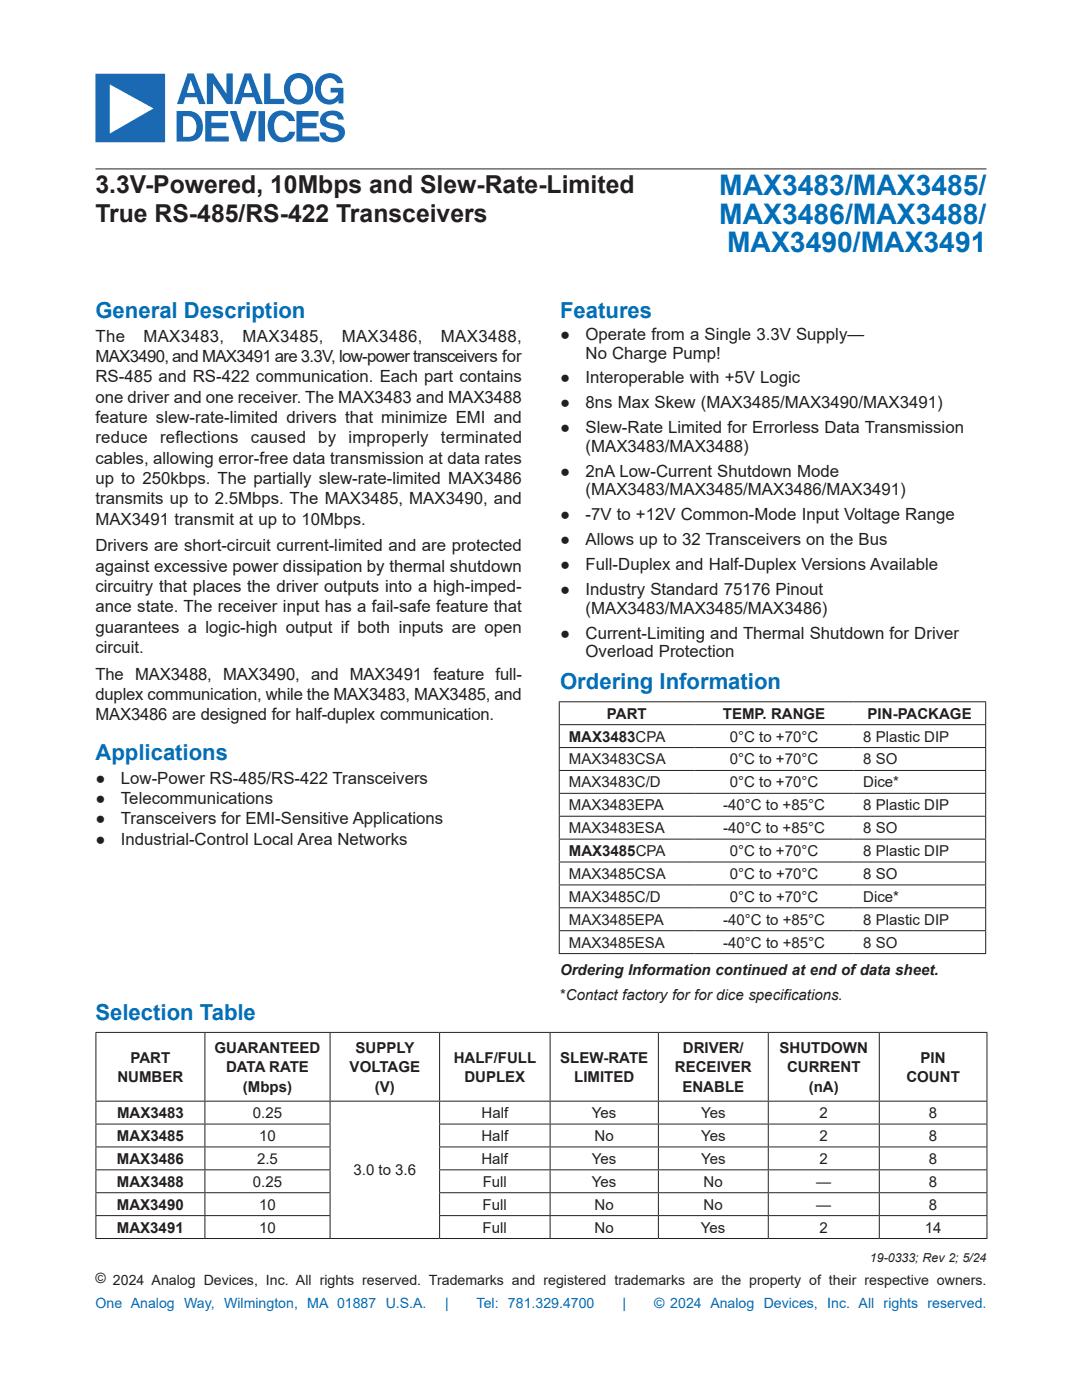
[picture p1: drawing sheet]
<svg xmlns="http://www.w3.org/2000/svg" width="216mm" height="279mm" viewBox="0 0 216 279" stroke-linecap="round" stroke-linejoin="round" font-family="sans-serif">
<defs><g id="words">
<g font-size="5.6" fill="#006fb9">
<text x="143.5" y="39">MAX3483/MAX3485/</text>
<text x="143.5" y="44.6">MAX3486/MAX3488/</text>
<text x="145.1" y="50.3">MAX3490/MAX3491</text>
</g>
<g font-size="4.9" fill="#231f20">
<text x="19" y="38.5">3.3V-Powered, 10Mbps and Slew-Rate-Limited</text>
<text x="19" y="44.4">True RS-485/RS-422 Transceivers</text>
</g>
<g font-size="4.4" fill="#006fb9">
<text x="19" y="63.4">General Description</text>
<text x="111.8" y="63.4">Features</text>
<text x="111.8" y="137.5">Ordering Information</text>
<text x="19" y="151.6">Applications</text>
<text x="19" y="203.5">Selection Table</text>
</g>
<g font-size="3.4" fill="#231f20">
<text x="19" y="68.2">The</text>
<text x="28.6" y="68.2">MAX3483,</text>
<text x="48.4" y="68.2">MAX3485,</text>
<text x="68.2" y="68.2">MAX3486,</text>
<text x="88" y="68.2">MAX3488,</text>
<text x="111.8" y="67.8">●</text>
<text x="116.8" y="71.5">No Charge Pump!</text>
<text x="116.8" y="67.8">Operate from a Single 3.3V Supply—</text>
<text x="19" y="72.3">MAX3490, and MAX3491 are 3.3V, low-power transceivers for</text>
<text x="19" y="76.3">RS-485 and RS-422 communication. Each part contains</text>
<text x="111.8" y="76.5">●</text>
<text x="116.8" y="76.5">Interoperable with +5V Logic</text>
<text x="19" y="80.4">one driver and one receiver. The MAX3483 and MAX3488</text>
<text x="111.8" y="81.5">●</text>
<text x="116.8" y="81.5">8ns Max Skew (MAX3485/MAX3490/MAX3491)</text>
<text x="19" y="84.4">feature slew-rate-limited drivers that minimize EMI and</text>
<text x="19" y="88.5">reduce</text>
<text x="31.9" y="88.5">reflections</text>
<text x="50.1" y="88.5">caused</text>
<text x="63.5" y="88.5">by</text>
<text x="69.5" y="88.5">improperly</text>
<text x="88" y="88.5">terminated</text>
<text x="111.8" y="86.5">●</text>
<text x="116.8" y="86.5">Slew-Rate Limited for Errorless Data Transmission</text>
<text x="19" y="92.5">cables, allowing error-free data transmission at data rates</text>
<text x="111.8" y="95.1">●</text>
<text x="116.8" y="90.2">(MAX3483/MAX3488)</text>
<text x="116.8" y="95.1">2nA Low-Current Shutdown Mode</text>
<text x="19" y="96.6">up to 250kbps. The partially slew-rate-limited MAX3486</text>
<text x="19" y="100.7">transmits up to 2.5Mbps. The MAX3485, MAX3490, and</text>
<text x="116.8" y="98.9">(MAX3483/MAX3485/MAX3486/MAX3491)</text>
<text x="19" y="104.7">MAX3491 transmit at up to 10Mbps.</text>
<text x="111.8" y="103.8">●</text>
<text x="116.8" y="103.8">-7V to +12V Common-Mode Input Voltage Range</text>
<text x="19" y="110">Drivers are short-circuit current-limited and are protected</text>
<text x="111.8" y="108.8">●</text>
<text x="111.8" y="113.8">●</text>
<text x="116.8" y="108.8">Allows up to 32 Transceivers on the Bus</text>
<text x="116.8" y="113.8">Full-Duplex and Half-Duplex Versions Available</text>
<text x="19" y="114.1">against excessive power dissipation by thermal shutdown</text>
<text x="19" y="118.2">circuitry that places the driver outputs into a high-imped-</text>
<text x="111.8" y="118.8">●</text>
<text x="116.8" y="118.8">Industry Standard 75176 Pinout</text>
<text x="19" y="122.2">ance state. The receiver input has a fail-safe feature that</text>
<text x="116.8" y="122.5">(MAX3483/MAX3485/MAX3486)</text>
<text x="19" y="126.3">guarantees a logic-high output if both inputs are open</text>
<text x="19" y="130.3">circuit.</text>
<text x="111.8" y="127.4">●</text>
<text x="116.8" y="127.4">Current-Limiting and Thermal Shutdown for Driver</text>
<text x="116.8" y="131.1">Overload Protection</text>
<text x="19" y="135.6">The MAX3488, MAX3490, and MAX3491 feature full-</text>
<text x="19" y="139.7">duplex communication, while the MAX3483, MAX3485, and</text>
<text x="19" y="143.8">MAX3486 are designed for half-duplex communication.</text>
<text x="19" y="156.4">●</text>
<text x="19" y="160.5">●</text>
<text x="24.1" y="156.4">Low-Power RS-485/RS-422 Transceivers</text>
<text x="24.1" y="160.5">Telecommunications</text>
<text x="19" y="164.5">●</text>
<text x="24.1" y="164.5">Transceivers for EMI-Sensitive Applications</text>
<text x="19" y="168.6">●</text>
<text x="24.1" y="168.6">Industrial-Control Local Area Networks</text>
</g>
<g font-size="3" fill="#231f20">
<text x="121.1" y="143.4">PART</text>
<text x="144.2" y="143.4">TEMP. RANGE</text>
<text x="173.1" y="143.4">PIN-PACKAGE</text>
<text x="113.5" y="148">MAX3483CPA</text>
<text x="145.6" y="148">0°C to +70°C</text>
<text x="172.2" y="148">8 Plastic DIP</text>
<text x="113.5" y="152.6">MAX3483CSA</text>
<text x="145.6" y="152.6">0°C to +70°C</text>
<text x="172.2" y="152.6">8 SO</text>
<text x="113.5" y="157.1">MAX3483C/D</text>
<text x="113.5" y="161.7">MAX3483EPA</text>
<text x="144.3" y="161.7">-40°C to +85°C</text>
<text x="145.6" y="157.1">0°C to +70°C</text>
<text x="172.2" y="157.1">Dice*</text>
<text x="172.2" y="161.7">8 Plastic DIP</text>
<text x="113.5" y="166.3">MAX3483ESA</text>
<text x="144.3" y="166.3">-40°C to +85°C</text>
<text x="172.2" y="166.3">8 SO</text>
<text x="113.5" y="170.8">MAX3485CPA</text>
<text x="145.6" y="170.8">0°C to +70°C</text>
<text x="172.2" y="170.8">8 Plastic DIP</text>
<text x="113.5" y="175.4">MAX3485CSA</text>
<text x="113.5" y="180">MAX3485C/D</text>
<text x="145.6" y="175.4">0°C to +70°C</text>
<text x="145.6" y="180">0°C to +70°C</text>
<text x="172.3" y="175.4">8 SO</text>
<text x="172.3" y="180">Dice*</text>
<text x="113.5" y="184.6">MAX3485EPA</text>
<text x="144.3" y="184.6">-40°C to +85°C</text>
<text x="172.3" y="184.6">8 Plastic DIP</text>
<text x="113.5" y="189.1">MAX3485ESA</text>
<text x="144.3" y="189.1">-40°C to +85°C</text>
<text x="172.3" y="189.1">8 SO</text>
<text x="111.8" y="194.7">Ordering Information continued at end ofdata sheet.</text>
<text x="111.8" y="199.6">*Contact factory for for dice specifications.</text>
<text x="23.4" y="215.9">NUMBER</text>
<text x="26" y="212.1">PART</text>
<text x="42.8" y="210.1">GUARANTEED</text>
<text x="45.1" y="214">DATA RATE</text>
<text x="69.8" y="214">VOLTAGE</text>
<text x="71" y="210.1">SUPPLY</text>
<text x="90.5" y="212.1">HALF/FULL</text>
<text x="92.7" y="215.9">DUPLEX</text>
<text x="111.8" y="212.1">SLEW-RATE</text>
<text x="114.6" y="215.9">LIMITED</text>
<text x="134.7" y="214">RECEIVER</text>
<text x="136.3" y="210.1">DRIVER/</text>
<text x="155.5" y="210.1">SHUTDOWN</text>
<text x="157" y="214">CURRENT</text>
<text x="180.9" y="215.9">COUNT</text>
<text x="183.7" y="212.1">PIN</text>
<text x="48.5" y="217.9">(Mbps)</text>
<text x="74.8" y="217.9">(V)</text>
<text x="136.2" y="217.9">ENABLE</text>
<text x="161.4" y="217.9">(nA)</text>
<text x="23.3" y="227.7">MAX3485</text>
<text x="23.3" y="223.1">MAX3483</text>
<text x="50.5" y="223.1">0.25</text>
<text x="51.7" y="227.7">10</text>
<text x="96.1" y="227.7">Half</text>
<text x="96.1" y="223.1">Half</text>
<text x="118.1" y="223.1">Yes</text>
<text x="118.6" y="227.7">No</text>
<text x="139.9" y="227.7">Yes</text>
<text x="139.9" y="223.1">Yes</text>
<text x="163.5" y="227.7">2</text>
<text x="163.5" y="223.1">2</text>
<text x="185.4" y="227.7">8</text>
<text x="185.4" y="223.1">8</text>
<text x="23.3" y="232.3">MAX3486</text>
<text x="51.3" y="232.3">2.5</text>
<text x="96.1" y="232.3">Half</text>
<text x="118.1" y="232.3">Yes</text>
<text x="139.9" y="232.3">Yes</text>
<text x="163.5" y="232.3">2</text>
<text x="185.4" y="232.3">8</text>
<text x="23.3" y="236.8">MAX3488</text>
<text x="50.4" y="236.8">0.25</text>
<text x="70.5" y="234.6">3.0 to 3.6</text>
<text x="96.3" y="236.8">Full</text>
<text x="118.1" y="236.8">Yes</text>
<text x="140.4" y="236.8">No</text>
<text x="162.9" y="236.8">—</text>
<text x="185.3" y="236.8">8</text>
<text x="23.3" y="246">MAX3491</text>
<text x="23.3" y="241.4">MAX3490</text>
<text x="51.7" y="246">10</text>
<text x="51.7" y="241.4">10</text>
<text x="96.3" y="246">Full</text>
<text x="96.3" y="241.4">Full</text>
<text x="118.6" y="246">No</text>
<text x="118.6" y="241.4">No</text>
<text x="139.9" y="246">Yes</text>
<text x="140.4" y="241.4">No</text>
<text x="162.9" y="241.4">—</text>
<text x="163.5" y="246">2</text>
<text x="184.5" y="246">14</text>
<text x="185.3" y="241.4">8</text>
</g>
<text font-size="2.8" fill="#231f20" x="19" y="256">© 2024 Analog Devices, Inc. All rights reserved. Trademarks and registered trademarks are the property of their respective owners.</text>
<g font-size="2.8" fill="#006fb9">
<text x="19" y="261">One Analog Way, Wilmington, MA 01887 U.S.A.</text>
<text x="88.8" y="261">|</text>
<text x="95.1" y="261">Tel: 781.329.4700</text>
<text x="124.2" y="261">|</text>
<text x="130.5" y="261">© 2024 Analog Devices, Inc. All rights reserved.</text>
</g>
<text font-size="2.5" fill="#231f20" x="173.6" y="251.9">19-0333; Rev 2; 5/24</text>
</g></defs>
<g fill="none" stroke="#231f20" stroke-width=".2">
<path d="M19.1 33.7h177.7M111.5 140.1h85.3M111.5 144.6h85.3M111.5 149.2h85.3M111.5 153.8h85.3M111.5 158.3h85.3M111.6 140.1v4.4M111.6 144.7v4.4M111.6 149.3v4.4M111.6 153.8v4.4M111.6 158.4v4.4M196.7 140.1v4.4"/>
<path d="M196.7 144.7v4.4M196.7 149.3v4.4M196.7 153.8v4.4M196.7 158.4v4.4M111.5 162.9h85.3M111.5 167.5h85.3M111.5 172h85.3M111.5 176.6h85.3M111.6 163v4.4M111.6 167.6v4.3M111.6 172.1v4.4M111.6 176.7v4.4"/>
<path d="M196.7 163v4.4M196.7 167.6v4.3M196.7 172.1v4.4M196.7 176.7v4.4M111.5 181.2h85.3M111.5 185.7h85.3M111.5 190.3h85.3M111.6 181.3v4.4M111.6 185.8v4.4M196.7 181.3v4.4M196.7 185.8v4.4M19 206h178"/>
<path d="M19 219.8h178M19.1 206.1v13.6M19.1 219.8v4.4M40.9 206.1v13.6M40.9 219.8v4.4M65.9 206.1v13.6M65.9 219.8v4.4M87.7 206.1v13.6M87.7 219.8v4.4M109.8 206.1v13.6M109.8 219.8v4.4M131.4 206.1v13.6"/>
<path d="M131.4 219.8v4.4M153.3 206.1v13.6M153.3 219.8v4.4M175.5 206.1v13.6M175.5 219.8v4.4M196.9 206.1v13.6M196.9 219.8v4.4M19 224.3h47M19 228.9h47M19 233.5h47M19 238h47M19.1 224.4v4.4"/>
<path d="M19.1 229v4.4M19.1 233.6v4.3M19.1 238.1v4.4M40.9 224.4v4.4M40.9 229v4.4M40.9 233.6v4.3M40.9 238.1v4.4M65.9 224.4v4.4M65.9 229v4.4M65.9 233.6v4.3M65.9 238.1v4.4M87.6 224.3h109.4"/>
<path d="M87.6 228.9h109.4M87.6 233.5h109.4M87.6 238h109.4M87.7 224.4v4.4M87.7 229v4.4M87.7 233.6v4.3M87.7 238.1v4.4M109.8 224.4v4.4M109.8 229v4.4M109.8 233.6v4.3M109.8 238.1v4.4M131.4 224.4v4.4"/>
<path d="M131.4 229v4.4M131.4 233.6v4.3M131.4 238.1v4.4M153.3 224.4v4.4M153.3 229v4.4M153.3 233.6v4.3M153.3 238.1v4.4M175.5 224.4v4.4M175.5 229v4.4M175.5 233.6v4.3M175.5 238.1v4.4M196.9 224.4v4.4"/>
<path d="M196.9 229v4.4M196.9 233.6v4.3M196.9 238.1v4.4M19 242.6h47M19 247.2h178M19.1 242.7v4.4M40.9 242.7v4.4M65.9 242.7v4.4M87.6 242.6h109.4M87.7 242.7v4.4M109.8 242.7v4.4M131.4 242.7v4.4"/>
<path d="M153.3 242.7v4.4M175.5 242.7v4.4M196.9 242.7v4.4"/>
</g>
<path d="M64.5 22.6a2.56 2.56 0 0 1 4.1 .9v.4h-1.1a1.29 1.29 0 0 0-1.2-.9 1.29 1.29 0 0 0-1.2 .7 1.09 1.09 0 0 0 1.2 .9l.5 .1a1.84 1.84 0 0 1 2 1.8 2.17 2.17 0 0 1-2.4 1.9 2.19 2.19 0 0 1-2.6-2h1.2a.94 .94 0 0 0 .6 .9 1.46 1.46 0 0 0 2-.7 1.19 1.19 0 0 0-1.3-.9l-.9-.2a1.61 1.61 0 0 1-1.5-1.1 1.61 1.61 0 0 1 .6-1.8zM63.6 15.6a2.69 2.69 0 0 1 2.7-1 2.69 2.69 0 0 1 2.1 2h-1.1a1.67 1.67 0 0 0-1.8-1 1.67 1.67 0 0 0-1.4 1.5 2.01 2.01 0 0 0 2.3 2.7l.5-.3a1.12 1.12 0 0 0 .5-1h-1.4v-1h2.5v3.1h-1v-.6a2.75 2.75 0 0 1-3.2 .6 2.75 2.75 0 0 1-1.5-2.9l.4-1.5zM59.1 22.2h4.5v1.1h-3.3v1.2h2.9v1.1h-2.9v1.6h3.4v1h-4.6zM58.4 16.1a2.48 2.48 0 0 0 .5 3.6 1.86 1.86 0 0 0 1.9-.4 1.86 1.86 0 0 0 .5-1.9 1.66 1.66 0 0 0-1-1.6 1.66 1.66 0 0 0-1.9 .3zM57.4 15.5a2.91 2.91 0 0 1 3.4-.7 2.91 2.91 0 0 1 1.7 2.9 2.96 2.96 0 0 1-3.4 3.1 2.96 2.96 0 0 1-2.3-3.9zM54 23a2.78 2.78 0 0 1 2.8-.9 2.78 2.78 0 0 1 2.1 2.1h-1.2a1.44 1.44 0 0 0-1.4-1.2 1.44 1.44 0 0 0-1.4 1.1 2.8 2.8 0 0 0 .8 3.2 1.42 1.42 0 0 0 2-1h1.2a2.75 2.75 0 0 1-2.8 2.1 2.75 2.75 0 0 1-2.6-2.4 3.6 3.6 0 0 1 .5-3zM52.7 14.7h1.2v5h2.8v1.1h-4zM51.6 22.2h1.3v6h-1.3zM49.5 15.9l-.8 2.7h1.6zM48.8 14.7h1.3l2.3 6.1h-1.2l-.5-1.4h-2.3l-.4 1.4h-1.3zM45.9 22.2h1.3l1.4 4.4 1.3-4.4h1.3v.3l-2 5.7h-1.2l-2.1-5.7zM41.3 14.7h1.2l2.7 4v-4h1.2v6.1h-1.1l-2.8-4.2v4.2h-1.2zM40.9 22.2h4.6v1h-3.3v1.3h2.9v1.1h-2.9v1.6h3.4v1h-4.7zM38.1 15.9l-.8 2.7h1.6zM36.5 23.2v4.1h1.1a1.67 1.67 0 0 0 1.6-2.1 2 2 0 0 0-2.7-2zM37.4 14.7h1.3l2.3 6.1h-1.3l-.4-1.4h-2.3l-.4 1.4h-1.3zM35.2 22.2h2.4a3.2 3.2 0 0 1 2.8 2.1 3.2 3.2 0 0 1-.8 3.3l-1.2 .6h-3.2zM21.9 16.8v9.9l8.7-5.1zM19.1 14.7h13.8v13.7h-13.8z" fill="#1b68b3"/>
<use href="#words"/>
</svg>
